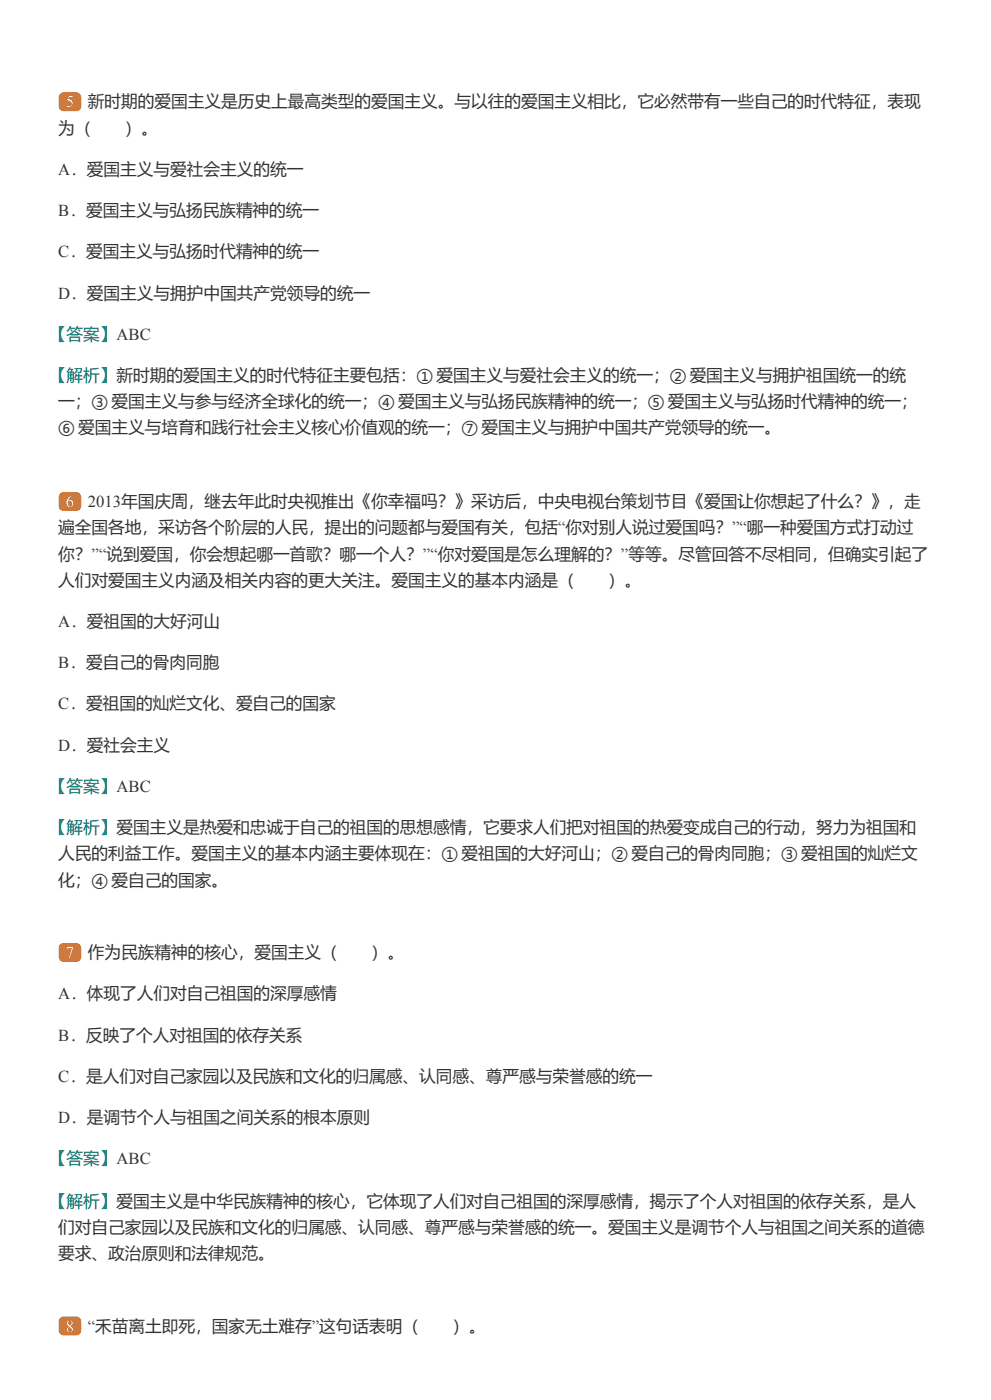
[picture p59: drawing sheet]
<svg xmlns="http://www.w3.org/2000/svg" width="210mm" height="297mm" viewBox="0 0 210 297" stroke-linecap="round" stroke-linejoin="round" font-family="sans-serif">
<defs><g id="words">
<g font-size="3.5" fill="#fff">
<text x="13.9" y="22.8">5</text>
<text x="13.9" y="107.5">6</text>
<text x="13.9" y="203">7</text>
<text x="13.9" y="282.2">8</text>
</g>
<g font-size="3.5" fill="#333">
<text x="18.6" y="22.8">新时期的爱国主义是历史上最高类型的爱国主义。与以往的爱国主义相比，它必然带有一些自己的时代特征，表现</text>
<text x="12.3" y="28.3">为（</text>
<text x="26.5" y="28.3">）。</text>
<text x="12.3" y="37.1">A．爱国主义与爱社会主义的统一</text>
<text x="12.3" y="45.8">B．爱国主义与弘扬民族精神的统一</text>
<text x="12.3" y="54.5">C．爱国主义与弘扬时代精神的统一</text>
<text x="12.3" y="63.3">D．爱国主义与拥护中国共产党领导的统一</text>
<text x="12.3" y="86.3">一；③ 爱国主义与参与经济全球化的统一；④ 爱国主义与弘扬民族精神的统一；⑤ 爱国主义与弘扬时代精神的统一；</text>
<text x="12.3" y="91.8">⑥ 爱国主义与培育和践行社会主义核心价值观的统一；⑦ 爱国主义与拥护中国共产党领导的统一。</text>
<text x="18.6" y="107.5">2013年国庆周，继去年此时央视推出《你幸福吗？》采访后，中央电视台策划节目《爱国让你想起了什么？》，走</text>
<text x="12.3" y="113">遍全国各地，采访各个阶层的人民，提出的问题都与爱国有关，包括“你对别人说过爱国吗？”“哪一种爱国方式打动过</text>
<text x="12.3" y="118.6">你？”“说到爱国，你会想起哪一首歌？哪一个人？”“你对爱国是怎么理解的？”等等。尽管回答不尽相同，但确实引起了</text>
<text x="12.3" y="124.1">人们对爱国主义内涵及相关内容的更大关注。爱国主义的基本内涵是（</text>
<text x="128.8" y="124.1">）。</text>
<text x="12.3" y="132.9">A．爱祖国的大好河山</text>
<text x="12.3" y="141.6">B．爱自己的骨肉同胞</text>
<text x="12.3" y="150.3">C．爱祖国的灿烂文化、爱自己的国家</text>
<text x="12.3" y="159.1">D．爱社会主义</text>
<text x="12.3" y="182.1">人民的利益工作。爱国主义的基本内涵主要体现在：① 爱祖国的大好河山；② 爱自己的骨肉同胞；③ 爱祖国的灿烂文</text>
<text x="12.3" y="187.7">化；④ 爱自己的国家。</text>
<text x="18.6" y="203">作为民族精神的核心，爱国主义（</text>
<text x="78.6" y="203">）。</text>
<text x="12.3" y="211.8">A．体现了人们对自己祖国的深厚感情</text>
<text x="12.3" y="220.5">B．反映了个人对祖国的依存关系</text>
<text x="12.3" y="229.2">C．是人们对自己家园以及民族和文化的归属感、认同感、尊严感与荣誉感的统一</text>
<text x="12.3" y="238">D．是调节个人与祖国之间关系的根本原则</text>
<text x="12.3" y="261.3">们对自己家园以及民族和文化的归属感、认同感、尊严感与荣誉感的统一。爱国主义是调节个人与祖国之间关系的道德</text>
<text x="12.3" y="266.8">要求、政治原则和法律规范。</text>
<text x="18.6" y="282.2">“禾苗离土即死，国家无土难存”这句话表明（</text>
<text x="95.8" y="282.2">）。</text>
</g>
<g font-size="3.5" fill="#007874">
<text x="10.6" y="72">【答案】ABC</text>
<text x="10.6" y="80.7">【解析】新时期的爱国主义的时代特征主要包括：① 爱国主义与爱社会主义的统一；② 爱国主义与拥护祖国统一的统</text>
<text x="10.6" y="167.8">【答案】ABC</text>
<text x="10.6" y="176.6">【解析】爱国主义是热爱和忠诚于自己的祖国的思想感情，它要求人们把对祖国的热爱变成自己的行动，努力为祖国和</text>
<text x="10.6" y="246.7">【答案】ABC</text>
<text x="10.6" y="255.7">【解析】爱国主义是中华民族精神的核心，它体现了人们对自己祖国的深厚感情，揭示了个人对祖国的依存关系，是人</text>
</g>
</g></defs>
<g fill="#e60">
<path d="M12.7 19.9l.8-.3h2.6a1.06 1.06 0 0 1 1.1 1v1.9a1.06 1.06 0 0 1-1.1 1.1h-2.6a1.06 1.06 0 0 1-1.1-1.1l.1-2.1z"/>
<path d="M12.7 104.6l.8-.3h2.6a1.06 1.06 0 0 1 1.1 1v1.9a1.06 1.06 0 0 1-1.1 1.1h-2.6a1.06 1.06 0 0 1-1.1-1.1l.1-2.1z"/>
<path d="M12.7 200.2l.8-.4h2.6a1.06 1.06 0 0 1 1.1 1.1v1.9a1.06 1.06 0 0 1-1.1 1h-2.6a1.06 1.06 0 0 1-1.1-1l.1-2.1z"/>
<path d="M12.7 279.3l.8-.3h2.6a1.06 1.06 0 0 1 1.1 1.1v1.8a1.06 1.06 0 0 1-1.1 1.1h-2.6a1.06 1.06 0 0 1-1.1-1.1l.1-2.1z"/>
</g>
<use href="#words"/>
</svg>
